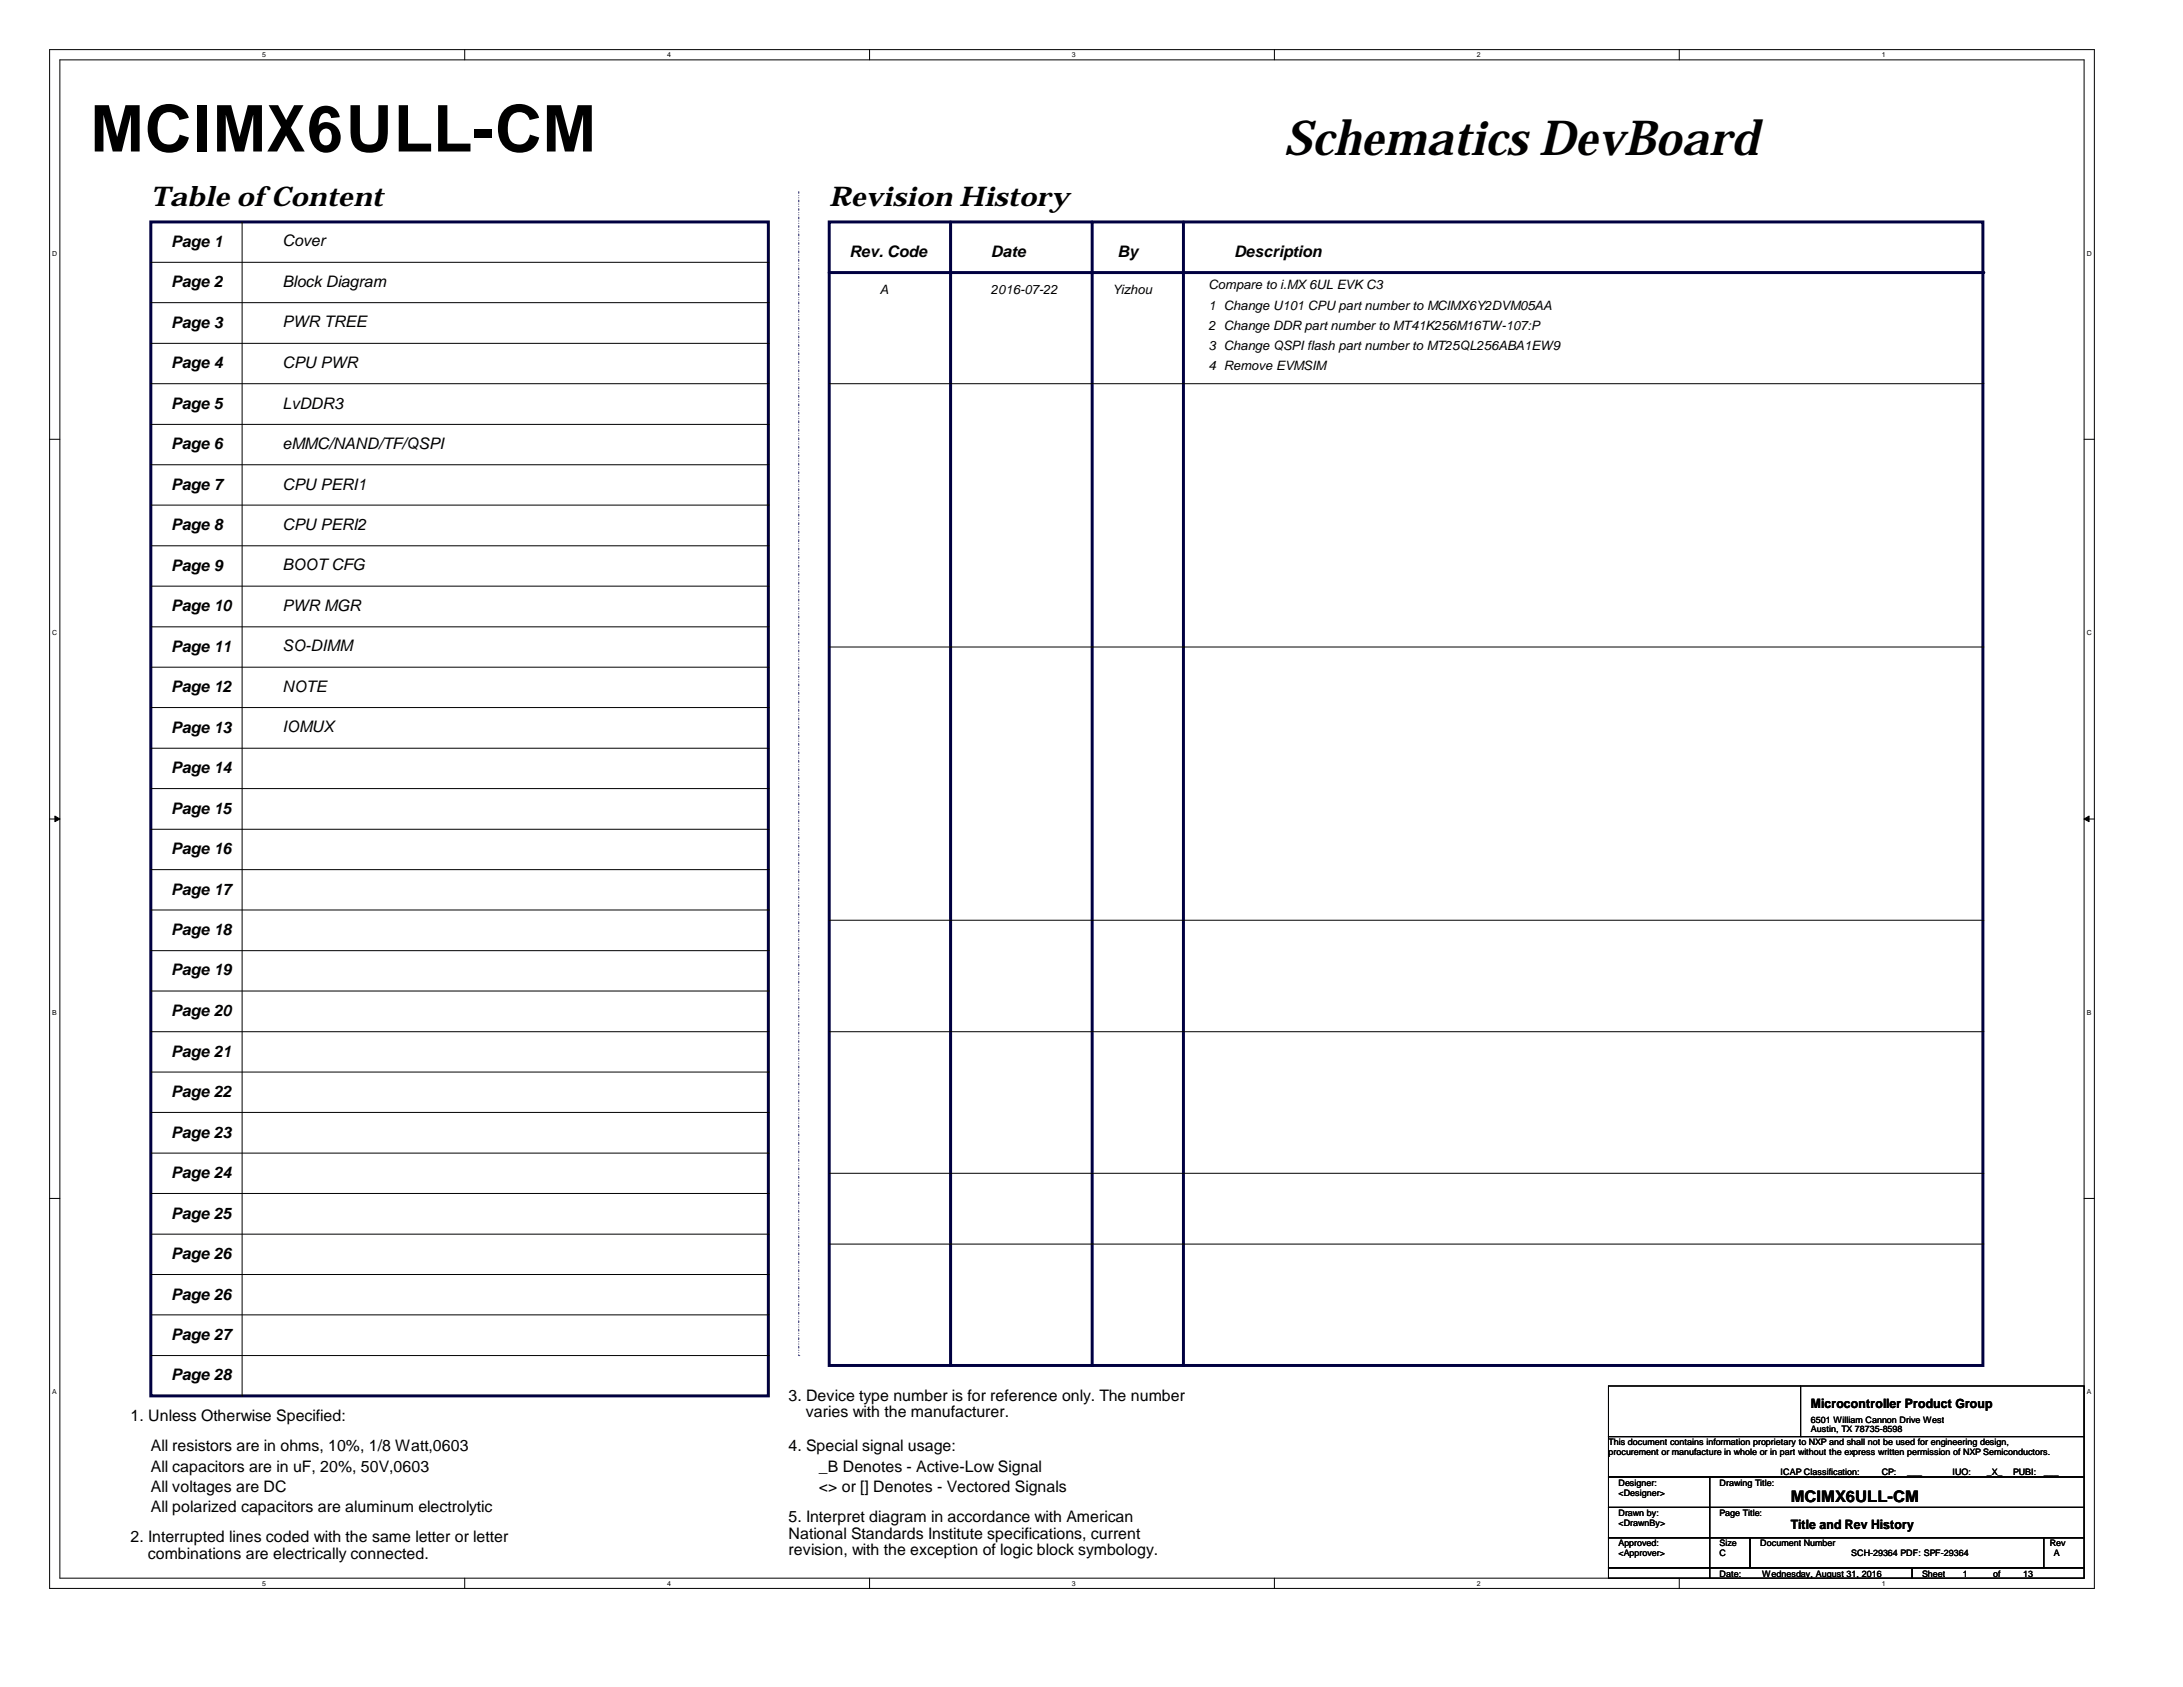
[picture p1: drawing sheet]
<svg xmlns="http://www.w3.org/2000/svg" width="279mm" height="216mm" viewBox="0 0 279 216" stroke-linecap="round" stroke-linejoin="round" font-family="sans-serif">
<defs><g id="words">
<text font-size="8.3" x="11.6" y="19.4">MCIMX6ULL-CM</text>
<text font-size="6.2" x="164.4" y="19.8">Schematics DevBoard</text>
<g font-size="3.5">
<text x="19.3" y="26.4">Table of Content</text>
<text x="106.1" y="26.4">Revision History</text>
</g>
<g font-size="2">
<text x="21.9" y="31.6">Page 1</text>
<text x="36.2" y="31.5">Cover</text>
<text x="108.7" y="32.9">Rev. Code</text>
<text x="126.8" y="32.9">Date</text>
<text x="143" y="32.9">By</text>
<text x="157.9" y="32.9">Description</text>
<text x="21.9" y="36.8">Page 2</text>
<text x="21.9" y="42">Page 3</text>
<text x="36.2" y="41.9">PWR TREE</text>
<text x="36.2" y="36.7">Block Diagram</text>
<text x="21.9" y="47.1">Page 4</text>
<text x="36.2" y="47.1">CPU PWR</text>
<text x="21.9" y="52.3">Page 5</text>
<text x="36.2" y="52.3">LvDDR3</text>
<text x="21.9" y="57.5">Page 6</text>
<text x="36.2" y="57.4">eMMC/NAND/TF/QSPI</text>
<text x="21.9" y="62.7">Page 7</text>
<text x="36.2" y="62.7">CPU PERI1</text>
<text x="21.9" y="67.9">Page 8</text>
<text x="36.2" y="67.8">CPU PERI2</text>
<text x="21.9" y="73">Page 9</text>
<text x="36.2" y="73">BOOTCFG</text>
<text x="21.9" y="78.2">Page 10</text>
<text x="21.9" y="83.4">Page 11</text>
<text x="36.2" y="83.4">SO-DIMM</text>
<text x="36.2" y="78.2">PWR MGR</text>
<text x="21.9" y="88.6">Page 12</text>
<text x="36.2" y="88.6">NOTE</text>
<text x="21.9" y="93.8">Page 13</text>
<text x="36.2" y="93.7">IOMUX</text>
<text x="21.9" y="98.9">Page 14</text>
<text x="21.9" y="104.1">Page 15</text>
<text x="21.9" y="109.3">Page 16</text>
<text x="21.9" y="114.5">Page 17</text>
<text x="21.9" y="119.7">Page 18</text>
<text x="21.9" y="124.8">Page 19</text>
<text x="21.9" y="130">Page 20</text>
<text x="21.9" y="135.2">Page 21</text>
<text x="21.9" y="140.4">Page 22</text>
<text x="21.9" y="145.6">Page 23</text>
<text x="21.9" y="150.7">Page 24</text>
<text x="21.9" y="156">Page 25</text>
<text x="21.9" y="161.1">Page 26</text>
<text x="21.9" y="166.3">Page 26</text>
<text x="21.9" y="171.5">Page 27</text>
<text x="21.9" y="176.7">Page 28</text>
<text x="100.9" y="179.3">3. Device type number is for reference only. The number</text>
<text x="16.7" y="181.9">1. Unless Otherwise Specified:</text>
<text x="19.3" y="185.8">All resistors are in ohms, 10%, 1/8 Watt,0603</text>
<text x="100.9" y="185.8">4. Special signal usage:</text>
<text x="103.1" y="181.4">varies with the manufacturer.</text>
<text x="19.3" y="188.3">All capacitors are in uF, 20%, 50V,0603</text>
<text x="19.3" y="190.9">All voltages are DC</text>
<text x="104.8" y="188.3">_B Denotes - Active-Low Signal</text>
<text x="104.8" y="190.9">&lt;&gt; or [] Denotes - Vectored Signals</text>
<text x="16.7" y="197.4">2. Interrupted lines coded with the same letter or letter</text>
<text x="19.3" y="193.5">All polarized capacitors are aluminum electrolytic</text>
<text x="100.9" y="194.8">5. Interpret diagram in accordance with American</text>
<text x="100.9" y="196.9">National Standards Institute specifications, current</text>
<text x="229.2" y="192.2">MCIMX6ULL-CM</text>
<text x="18.9" y="199.5">combinations are electrically connected.</text>
<text x="100.9" y="199.1">revision, with the exception of logic block symbology.</text>
</g>
<g font-size="1.7">
<text x="112.6" y="37.7">A</text>
<text x="126.8" y="37.7">2016-07-22</text>
<text x="142.4" y="37.7">Yizhou</text>
<text x="154.7" y="37">Compare to i.MX6UL EVK C3</text>
<text x="154.7" y="39.6">1 Change U101 CPU part number to MCIMX6Y2DVM05AA</text>
<text x="154.7" y="42.2">2 Change DDR part number to MT41K256M16TW-107:P</text>
<text x="154.7" y="44.8">3 Change QSPI flash part number to MT25QL256ABA1EW9</text>
<text x="154.7" y="47.4">4 Remove EVMSIM</text>
<text x="231.8" y="180.2">Microcontroller Product Group</text>
<text x="229.2" y="195.7">Title and Rev History</text>
</g>
<g font-size="1.1">
<text x="205.9" y="185">This document contains information proprietary to NXP and shall not be used fffor engineering design,</text>
<text x="205.9" y="185">This document contains information proprietary to NXP and shall not be used or engineering design,</text>
<text x="231.8" y="182.1">6501 William Cannon Drive West</text>
<text x="231.8" y="183.3">Austin, TX 78735-8598</text>
<text x="205.9" y="186.2">procurement or manufacture in whole or in part without the express written permission of NXP Semiconductors.</text>
<text x="207.1" y="190.1">Designer:</text>
<text x="207.1" y="191.4">&lt;Designer&gt;</text>
<text x="220.1" y="190.1">Drawing Title:</text>
<text x="227.9" y="188.8">ICAP Classification:</text>
<text x="240.8" y="188.8">CP:</text>
<text x="244.1" y="188.8">___</text>
<text x="249.9" y="188.8">IUO:</text>
<text x="254.3" y="188.8">_X_</text>
<text x="257.7" y="188.8">PUBI:</text>
<text x="261.6" y="188.8">___</text>
<text x="207.1" y="194">Drawn by:</text>
<text x="207.1" y="197.9">Approved:</text>
<text x="207.1" y="195.3">&lt;DrawnBy&gt;</text>
<text x="220.1" y="197.9">Size</text>
<text x="220.1" y="194">Page Title:</text>
<text x="225.3" y="197.9">Document Number</text>
<text x="262.3" y="197.9">Rev</text>
<text x="207.1" y="199.2">&lt;Approver&gt;</text>
<text x="220.1" y="201.8">Date:</text>
<text x="220.1" y="199.2">C</text>
<text x="225.6" y="201.8">Wednesday, August 31, 2016</text>
<text x="236.9" y="199.2">SCH-29364 PDF: SPF-29364</text>
<text x="246" y="201.8">Sheet</text>
<text x="251.2" y="201.8">1</text>
<text x="255.1" y="201.8">of</text>
<text x="259" y="201.8">13</text>
<text x="262.8" y="199.2">A</text>
</g>
<g font-size=".9">
<text x="33.6" y="7.3">5</text>
<text x="85.4" y="7.3">4</text>
<text x="137.2" y="7.3">3</text>
<text x="189" y="7.3">2</text>
<text x="240.8" y="7.3">1</text>
<text x="6.7" y="32.7">D</text>
<text x="267.1" y="32.7">D</text>
<text x="6.7" y="81.3">C</text>
<text x="267.1" y="81.3">C</text>
<text x="6.7" y="129.9">B</text>
<text x="267.1" y="129.9">B</text>
<text x="6.7" y="178.4">A</text>
<text x="267.1" y="178.4">A</text>
<text x="33.6" y="202.9">5</text>
<text x="85.4" y="202.9">4</text>
<text x="137.2" y="202.9">3</text>
<text x="189" y="202.9">2</text>
<text x="240.8" y="202.9">1</text>
</g>
</g></defs>
<path d="M6.3 6.3h261.8v197h-261.8zM7.7 7.7h259v194.3h-259z" fill="none" stroke="#000" stroke-width=".13"/>
<g fill="#fff">
<path d="M33.6 6.5h.5v1h-.5z"/>
<path d="M33.6 202.1h.5v1.1h-.5z"/>
</g>
<path d="M59.5 6.3v1.4M59.5 202v1.3" fill="none" stroke="#000" stroke-width=".13"/>
<g fill="#fff">
<path d="M85.4 6.5h.5v1h-.5z"/>
<path d="M85.4 202.1h.5v1.1h-.5z"/>
</g>
<path d="M111.3 6.3v1.4M111.3 202v1.3" fill="none" stroke="#000" stroke-width=".13"/>
<g fill="#fff">
<path d="M137.2 6.5h.5v1h-.5z"/>
<path d="M137.2 202.1h.5v1.1h-.5z"/>
</g>
<path d="M163.1 6.3v1.4M163.1 202v1.3" fill="none" stroke="#000" stroke-width=".13"/>
<g fill="#fff">
<path d="M189 6.5h.5v1h-.5z"/>
<path d="M189 202.1h.5v1.1h-.5z"/>
</g>
<path d="M214.9 6.3v1.4M214.9 202v1.3" fill="none" stroke="#000" stroke-width=".13"/>
<g fill="#fff">
<path d="M240.8 6.5h.5v1h-.5z"/>
<path d="M240.8 202.1h.5v1.1h-.5z"/>
<path d="M6.7 31.9h.6v1h-.6z"/>
<path d="M267.1 31.9h.6v1h-.6z"/>
<path d="M6.7 80.5h.6v1h-.6z"/>
<path d="M267.1 80.5h.6v1h-.6z"/>
</g>
<path d="M6.3 56.2h1.4M266.7 56.2h1.4" fill="none" stroke="#000" stroke-width=".13"/>
<g fill="#fff">
<path d="M6.7 129.1h.6v1h-.6z"/>
<path d="M267.1 129.1h.6v1h-.6z"/>
</g>
<path d="M6.3 104.8h1.4M266.7 104.8h1.4" fill="none" stroke="#000" stroke-width=".13"/>
<g fill="#000" stroke="#000" stroke-width=".13">
<path d="M7 104.4l.7 .4-.7 .4z" fill-rule="evenodd"/>
<path d="M266.7 104.8l.7-.4v.8z" fill-rule="evenodd"/>
</g>
<g fill="#fff">
<path d="M6.7 177.6h.5v1h-.5z"/>
<path d="M267.1 177.6h.5v1h-.5z"/>
</g>
<g fill="none" stroke="#000" stroke-width=".13">
<path d="M19.3 33.6h79M19.3 38.7h79M98.3 33.6h.1M98.3 38.7h.1M19.3 49.1h79M19.3 43.9h79M19.3 59.5h79M19.3 54.3h79M98.3 49.1h.1M98.3 43.9h.1M98.3 59.5h.1M98.3 54.3h.1"/>
<path d="M19.3 69.8h79M19.3 64.6h79M19.3 75h79M98.3 69.8h.1M98.3 64.6h.1M98.3 75h.1M19.3 80.2h79M19.3 90.6h79M19.3 85.4h79M19.3 95.8h79M98.3 80.2h.1M98.3 90.6h.1"/>
<path d="M98.3 85.4h.1M98.3 95.8h.1M19.3 100.9h79M19.3 111.3h79M19.3 106.1h79M19.3 116.5h79M98.3 100.9h.1M98.3 111.3h.1M98.3 106.1h.1M98.3 116.5h.1M19.3 121.7h79M19.3 132h79"/>
<path d="M19.3 126.8h79M98.3 121.7h.1M98.3 132h.1M98.3 126.8h.1M6.3 153.4h1.4M266.7 153.4h1.4"/>
</g>
<path d="M19.3 28.4h79v150.2h-79zM106.1 28.4h147.7v146.4h-147.7zM106.1 34.9h147.7" fill="none" stroke="#000040" stroke-width=".38"/>
<path d="M102.2 24.5v149M102.2 173.5h.1" fill="none" stroke="#00f" stroke-width=".13" stroke-dasharray=".3 .3 0 .3 0 .3"/>
<circle cx="253.8" cy="34.9" r=".19" fill="#000040"/>
<path d="M121.7 28.4v146.4" fill="none" stroke="#000040" stroke-width=".38"/>
<circle cx="121.7" cy="174.8" r=".19" fill="#000040"/>
<path d="M151.5 28.4v146.4" fill="none" stroke="#000040" stroke-width=".38"/>
<circle cx="151.5" cy="174.8" r=".19" fill="#000040"/>
<path d="M139.8 28.4v146.4" fill="none" stroke="#000040" stroke-width=".38"/>
<circle cx="139.8" cy="174.8" r=".19" fill="#000040"/>
<g fill="none" stroke="#000" stroke-width=".13">
<path d="M31 28.4v150.2M106.1 49.1h147.7M253.8 49.1h.1M106.1 82.8h147.7M253.8 82.8h.1M106.1 117.8h147.7M253.8 117.8h.1M19.3 137.2h79M98.3 137.2h.1M106.1 132h147.7M253.8 132h.1M19.3 142.4h79"/>
<path d="M19.3 147.6h79M19.3 152.7h79M19.3 157.9h79M98.3 142.4h.1M98.3 147.6h.1M98.3 152.7h.1M98.3 157.9h.1M106.1 150.2h147.7M106.1 159.2h147.7M253.8 150.2h.1M253.8 159.2h.1M19.3 163.1h79"/>
<path d="M19.3 168.3h79M19.3 173.5h79M31 178.6h.1M98.3 163.1h.1M98.3 168.3h.1M98.3 173.5h.1M205.9 177.4h60.8v6.5h-60.8zM230.5 177.4v6.5M205.9 189h12.9v3.9h-12.9zM205.9 192.9h12.9v3.9h-12.9zM205.9 196.8h12.9v3.9h-12.9zM205.9 183.9h60.8v5.1h-60.8z"/>
<path d="M218.8 189h47.9v3.9h-47.9zM218.8 192.9h47.9v3.9h-47.9zM218.8 196.8h5.2v3.9h-5.2zM224 196.8h37.6v3.9h-37.6zM230.5 183.9h.1M261.6 196.8h5.1v3.9h-5.1zM205.9 200.7h12.9v1.3h-12.9zM218.8 200.7h25.9v1.3h-25.9zM244.7 200.7h22v1.3h-22z"/>
</g>
<use href="#words"/>
</svg>
